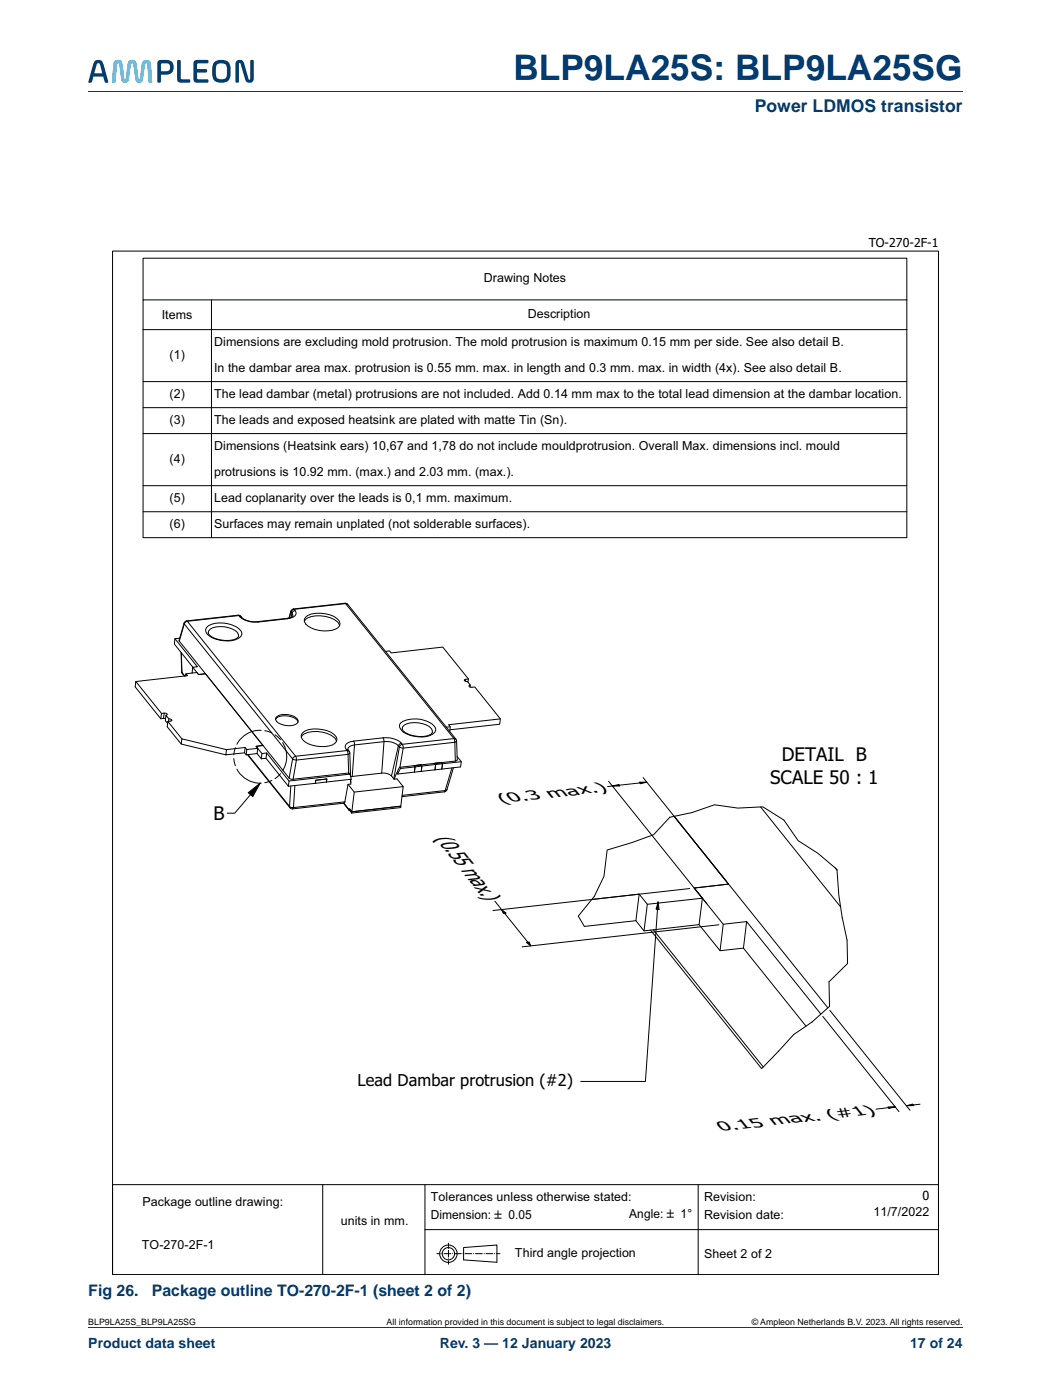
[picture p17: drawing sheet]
<svg xmlns="http://www.w3.org/2000/svg" width="210mm" height="280mm" viewBox="0 0 210 280" stroke-linecap="round" stroke-linejoin="round" font-family="sans-serif">
<defs><g id="words">
<text font-size="7" fill="#003c72" x="102.5" y="16">BLP9LA25S: BLP9LA25SG</text>
<text font-size="4.6" x="86.9" y="167.4" transform="rotate(51 86.9 167.4)">(0.55max.)</text>
<g font-size="3.8">
<text x="156.1" y="152.1">DETAIL B</text>
<text x="153.8" y="156.6">SCALE 50 : 1</text>
<text x="42.7" y="163.9">B</text>
</g>
<text font-size="3.5" fill="#003c72" x="150.7" y="22.4">Power LDMOS transistor</text>
<text font-size="3.3" x="71.4" y="217">Lead Dambar protrusion (#2)</text>
<g font-size="3.2" fill="#003c72">
<text x="17.6" y="258.9">Fig 26.</text>
<text x="30.3" y="258.9">Package outline TO-270-2F-1 (sheet 2 of 2)</text>
</g>
<g font-size="3.1">
<text x="100.2" y="160.5" transform="rotate(-6 100.2 160.5)">( 0 .3</text>
<text x="109.9" y="159.4" transform="rotate(-6 109.9 159.4)">m a x .)</text>
<text x="144" y="226.1" transform="rotate(-6 144 226.1)">0 .1</text>
<text x="150.5" y="225.3" transform="rotate(-6 150.5 225.3)">5</text>
<text x="154.4" y="224.9" transform="rotate(-6 154.4 224.9)">m a x . ( # 1 )</text>
</g>
<g font-size="2.8" fill="#003c72">
<text x="17.6" y="269.3">Product data sheet</text>
<text x="87.8" y="269.3">Rev. 3 — 12 January 2023</text>
<text x="181.8" y="269.3">17 of 24</text>
</g>
<g font-size="2.5">
<text x="173.5" y="49.3">TO-270-2F-1</text>
<text x="96.6" y="56.4">Drawing Notes</text>
<text x="32.3" y="63.8">Items</text>
<text x="105.4" y="63.6">Description</text>
<text x="33.9" y="71.7">(1)</text>
<text x="42.8" y="69.1">Dimensions are excluding mold protrusion. The mold protrusion is maximum 0.15 mm per side. See also detail B.</text>
<text x="42.8" y="74.3">In the dambar area max. protrusion is 0.55 mm. max. in length and 0.3 mm. max. in width (4x). See also detail B.</text>
<text x="33.9" y="79.5">(2)</text>
<text x="42.8" y="79.5">The lead dambar (metal) protrusions are not included. Add 0.14 mm max to the total lead dimension at the dambar location.</text>
<text x="33.9" y="84.7">(3)</text>
<text x="42.8" y="89.9">Dimensions (Heatsink ears) 10,67 and 1,78 do not include mouldprotrusion. Overall Max. dimensions incl. mould</text>
<text x="42.8" y="84.7">The leads and exposed heatsink are plated with matte Tin (Sn).</text>
<text x="33.9" y="92.5">(4)</text>
<text x="42.7" y="95.1">protrusions is 10.92 mm. (max.) and 2.03 mm. (max.).</text>
<text x="33.9" y="100.3">(5)</text>
<text x="42.8" y="100.3">Lead coplanarity over the leads is 0,1 mm. maximum.</text>
<text x="33.9" y="105.5">(6)</text>
<text x="42.8" y="105.5">Surfaces may remain unplated (not solderable surfaces).</text>
<text x="86.1" y="240">Tolerances unless otherwise stated:</text>
<text x="140.6" y="240">Revision:</text>
<text x="184.3" y="239.8">0</text>
<text x="28.5" y="241">Package outline drawing:</text>
<text x="68.1" y="244.8">units in mm.</text>
<text x="86.1" y="243.6">Dimension: ± 0.05</text>
<text x="125.7" y="243.4">Angle: ± 1°</text>
<text x="140.6" y="243.6">Revision date:</text>
<text x="174.4" y="243">11/7/2022</text>
<text x="28.3" y="249.6">TO-270-2F-1</text>
<text x="102.8" y="251.1">Third angle projection</text>
<text x="140.6" y="251.4">Sheet 2 of 2</text>
</g>
<g font-size="1.8">
<text x="17.6" y="264.7">BLP9LA25S_BLP9LA25SG</text>
<text x="77.2" y="264.7">All information provided in this document is subject to legal disclaimers.</text>
<text x="150.1" y="264.7">© Ampleon Netherlands B.V. 2023. All rights reserved.</text>
</g>
</g></defs>
<path d="M17.6 18.3h174.7M17.6 265.3h174.7" fill="none" stroke="#003c72" stroke-width=".2"/>
<g fill="#003d6a">
<path d="M35.5 12l.6 .1v3.6l1.9 .3-.1 .5h-1.7a.68 .68 0 0 1-.8-.8v-3.4z"/>
<path d="M38.8 12.2l.6-.2h1.9l.3 .1-.1 .5-1.9 .1-.2 .1v1h1.8l.2 .4-.2 .3h-1.8v1.1l.2 .2 1.9 .1 .1 .5-.3 .1h-1.9a.68 .68 0 0 1-.8-.8v-2.9z"/>
<path d="M19.5 12.7l-.7 1.9h1.6l-.5-1.8-.1-.1zM18.9 12.2a1.11 1.11 0 0 1 1.2-.1 1.11 1.11 0 0 1 .7 1l.8 3.1v.3l-.6-.1-.4-1.1h-1.9l-.4 1.1-.6 .1v-.3l.8-3.1z"/>
<path d="M32.2 12.8l-.1 1.4h1.1a.79 .79 0 0 0 .8-.8 .79 .79 0 0 0-.8-.7zM31.6 12.2a2.92 2.92 0 0 1 2.9 .3 1.52 1.52 0 0 1 .1 1.6 1.52 1.52 0 0 1-1.4 .8h-1.1v1.5l-.4 .1-.3-.1v-3.6z"/>
<path d="M43.3 12.9a3.6 3.6 0 0 0 0 2.7 1.17 1.17 0 0 0 1.3 .2 1.17 1.17 0 0 0 .7-1.1 1.98 1.98 0 0 0-.4-1.9l-1.1-.1zM42.8 12.4a2.28 2.28 0 0 1 3 .3 4.3 4.3 0 0 1-.1 3.4 2.27 2.27 0 0 1-3.1-.3 4.3 4.3 0 0 1 .2-3.4z"/>
</g>
<path d="M22.9 12.2a.96 .96 0 0 1 1.1-.2 .96 .96 0 0 1 .5 1l.3 2.7 .2 .2 .1-.2 .4-2.7a.94 .94 0 0 1 .9-1 .94 .94 0 0 1 .9 1l.3 2.7 .2 .2 .1-.2 .4-2.7a.95 .95 0 0 1 .9-1 .95 .95 0 0 1 1 1l.2 3.4-.3 .1-.4-.1-.3-3.4-.2-.4-.3 .4-.3 2.8a.77 .77 0 0 1-.8 .7 .77 .77 0 0 1-.8-.7l-.4-2.8-.2-.4-.3 .4-.4 2.8a.77 .77 0 0 1-.7 .7 .77 .77 0 0 1-.8-.7l-.4-2.8-.2-.4-.3 .4-.2 3.4-.4 .1-.3-.1 .2-3.4z" fill="#00b6f1"/>
<path d="M47.2 12.2a.97 .97 0 0 1 1-.2 .97 .97 0 0 1 .6 .9l.8 2.9 .2 .1 .2-.1v-3.7l.4-.1 .3 .1v3.5a.9 .9 0 0 1-.9 .9 .9 .9 0 0 1-.9-.9l-.9-2.9-.1-.1-.2 .1v3.7l-.3 .1-.4-.1v-3.5z" fill="#003d6a"/>
<g fill="none" stroke="#000" stroke-width=".2">
<path d="M22.5 50.2h164.9v204.5h-164.9zM28.6 59.9v-8.3h152.5v8.3M42.2 59.9v47.5M181.1 59.9h-152.5v6M181.1 59.9v47.5h-152.5v-41.5M28.6 65.9h152.5M28.6 76.3h152.5M28.6 81.5h152.5M28.6 86.6h152.5M28.6 97.1h152.5M28.6 102.3h152.5M35.8 128.1l21.9 27.4"/>
<path d="M35.9 127.5l-1 .1M36.2 130.4l.1 3.9M36.2 130.4l.1 4 .6 .7M36.3 134.3l.1 .3M36.4 134.6l.4 .5M36.8 124.7l-1 3.4M36.8 124.7v-.2l-1 3.6M36.8 124.7l21.6 26.9-.7 3.9M37.1 135.1v-.5l.4 .4-10.4 1.2M37.3 124.1l-.5 .4M37.3 124.1h.1l-.5 .3-.1 .3M38.5 133.3l-.1 1.2"/>
<path d="M38.5 133.3l-3.7-4.6 .1-1.1 4.5 5.6-.9 .1 1.1 1.5 1.4-.2-1.4 .2-.3-.4-2.2 .2M41.2 125.4a4.9 4.9 0 0 1 5.2-.5 2.2 2.2 0 0 1 1.9 1.9 3.1 3.1 0 0 1-3.2 1.3 4.4 4.4 0 0 1-4-1.8v-.5zM42 125.7a5 5 0 0 1 5.4 .7l.2 .8a3.7 3.7 0 0 1-3.6 .7 3.2 3.2 0 0 1-2.4-1.4l.1-.4zM47.6 122.9l.5 .3M47.6 122.9l-10.3 1.2M47.6 122.9l.1 .1M47.7 123l-10.3 1.1 21.6 27 10.3-1.1M47.7 123l.4 .2M47.7 123l.2 .2M47.9 123.2l.4 .2M47.9 123.2a4.7 4.7 0 0 0 3.7 1.1M48.1 123.2a3.8 3.8 0 0 0 3.3 1l5.9-.6a1.44 1.44 0 0 0 1.2-.5l-.2-.6-.2 .9"/>
<path d="M51.4 124.2l.2 .1M57.3 123.6h.1M57.4 123.6l-5.8 .7M58.1 122.1l-.4 1.4M58.1 122.1l-.3 1.4M58.6 121.7l-.5 .4M58.6 121.7l.1 .1M58.7 121.8l10.3-1.2 21.7 27-10.4 1.1M58.7 121.8l.2 .2M58.7 121.8l-.4 .2-.2 .3 .2 .2 .1-.2 .5-.3M58.9 122l.2 .3a1.08 1.08 0 0 1-1 1.2l-.7 .1M60.8 124.1a4.1 4.1 0 0 1 4.1-.9 3.6 3.6 0 0 1 2.9 1.8"/>
<path d="M61.1 123.3a5.6 5.6 0 0 1 5.3-.3 1.93 1.93 0 0 1 1.4 2 4.1 4.1 0 0 1-4.1 1 3.9 3.9 0 0 1-2.9-1.8v-.4zM68.9 120.5l.5 .3M68.9 120.5l.5 .2 21.7 27-.4-.1 .1 .7 .4-.2M68.9 120.5l-10.3 1.2M77 130.2l.8-.1 .3 .4 10.3-1.2 5.2 6.4-.1 .6M93 135.8l-.1 .3M93 135.8l-.3 .1 .7 .3 .5 .7v.4M93.6 135.7l-.6 .1M93.9 136.9l-.2 .2 .3 .2h.8l5.1 6.4-.1 1-10 1.1M32.3 142.6l-5.2-6.4-.1 1.1 5.1 6.3 .6-.1M32.7 143.5l.4 .1M32.8 142.5l-.5 .1-.2 1"/>
<path d="M32.8 142.5l-.1 1M32.8 142.5l.6 .2-.3 .2M33.7 144.1v-.4l-.6-.8-.1 1.1 .5 .6M33.7 143.7l.6 .2v.1l-.8 .2M36.3 147.6l-2.8-3.4-.1 1 2.8 3.5M45.2 149.8l3.8-.4-.2 1-3.7 .4 .1-1-8.9-2.2-.1 1.1 8.9 2.1M46.7 151.6l.3 1.4M47 149.4l-.3 1.4M47.3 153.7a5.3 5.3 0 0 0 4.9 2.8M48.8 150.4l.4 .4 2.2-.2M49 149.4l.3 .4M49.4 150.8l8.5 10.6"/>
<path d="M49.5 150.8l8.3 10.3M49.6 158.4l2.4-1.9-1.5 2.7zM51.3 150.6l.9 1 .9-.1 4.5 5.6M51.5 149.5l-2.2 .3-.1 1M52 156.5l-5.1 6h-1.5M52.2 145.9a5.2 5.2 0 0 0-4.9 2.8M52.3 150.6l-1.2-1.5 1.4-.1-1.4 .1 .4 .4-.1 1.1M52.9 146l1.4 .5M53.1 151.5l.2-1-1 .1-.1 1M53.3 150.5l4.4 5.6-.1 1M54.3 156l-1.4 .4M54.9 146.8l1.1 1"/>
<path d="M55 143.8a2.37 2.37 0 0 1 2.7-.7 2.07 2.07 0 0 1 1.8 1.2M55.1 143.4a3.4 3.4 0 0 1 4.3 .3l.2 .3a1.22 1.22 0 0 1-1.4 1 3.1 3.1 0 0 1-3.2-1.2zM56 154.6l-1.1 1M56.5 148.4a5.3 5.3 0 0 1 0 5.6M57.7 156.1l12.1-1.4 .3 1-4.9 .6 .1-.6-2.2 .2-.1 .6-5.4 .6M57.7 155.5l.8 .2M58.1 157.1l-.2 4.3M58.5 151.4l.5-.3 .2 .8-.8-.3zM58.9 157l-.3 4.4 10.3-1.2M60.2 147.3a3.3 3.3 0 0 1 3.2-1.1 5.3 5.3 0 0 1 3.6 1.5l.2 .4M60.5 146.4a5.6 5.6 0 0 1 5.3-.2 2.31 2.31 0 0 1 1.5 1.5 1.65 1.65 0 0 1-1.6 1.4 6.2 6.2 0 0 1-5.3-1.3l-.2-.9zM63.1 155.9l2.2-.2-.1 .6-2.2 .2z"/>
<path d="M69.2 149.7l.1 .3M69.2 149.7l.4 .2M69.3 150l.2 .7-10.3 1.2-.7 3.8M69.3 150l.4 .1M69.5 156.7l-.6 3.5M69.5 156.7l1.3 1.6-.5 3.9 9.7-1.1M69.6 154.5l-11.1 1.2M69.6 154.5h.1M69.6 154.5l.3 .2M69.7 150.1l.2 .4M69.9 150.5l.1 4.6M69.9 150.5l-.4 .2 .1 3.8"/>
<path d="M70 155.7l.1 1h-.6M70 155.7l.1 .7M70.6 148.1a1.5 1.5 0 0 0-1.7 1.3l.3 .3M70.6 148.1l.2 .8a1.2 1.2 0 0 0-1.3 .9l.2 .3M70.8 158.3l9.7-1.1-.5 3.9M76.2 154.5l-6.2 .7M76.2 154.5a2.47 2.47 0 0 1 2 .6M76.5 147.4l-5.9 .7M76.5 147.4a4.7 4.7 0 0 1 3.7 1.1M76.5 147.4l.2 .8-.5 6.3M78.2 155.1l.5 .6 .6-.1 1.2 1.6M79.3 154.4l.2 .3"/>
<path d="M79.3 154.4l-.6 1.3M79.6 149l-1.4 6.1M79.9 153.3l-.6 1.1M80 153.6l-.5 1.1M80.2 148.5l.2 .2M80.2 148.5l-.5 .3-.1 .2a3.4 3.4 0 0 0-2.9-.8l-5.9 .7-.5 6.3M80.3 144.3a5.9 5.9 0 0 1 6.3 .7l.4 .5a1.26 1.26 0 0 1-1.1 1.5 6.6 6.6 0 0 1-5.3-.7l-.6-.6-.2-.6 .1-.5zM80.4 148.7l.1 .8-.6 3.8M80.4 148.7l-.5 .3-.1 .3-.2-.3M80.7 144.9a5 5 0 0 1 5.4 .7l.2 .8a3.6 3.6 0 0 1-3.5 .7 3.2 3.2 0 0 1-2.5-1.4l.1-.4zM82.7 153l.2 .2-.1 1.1M82.7 153l-2.8 .3"/>
<path d="M82.8 154.3l-3.3 .4M84.1 152.8l.2 .3-.2 1 2.8-.3M84.1 152.8l-1.4 .2 .2 .2-.1 1.1M84.1 152.8l.2 .3-4.3 .5-.1-.3M86.8 152.5l.2 .3-.1 1M87 152.8l-2.7 .3-.2 1-1.3 .2M88.2 152.4l-1.4 .1 .2 .3-.1 1M88.2 152.4l.2 .2-1.4 .2M88.8 158.2l-8.5 1M88.9 158l-8.6 .9M88.9 158l-.1 .2M89.3 157.8l-.4 .2"/>
<path d="M89.3 157.8l-.5 .4M89.9 145.2l-.8 .1M90.3 153.5l-1.4 4.5M90.6 153.4l-1.3 4.4M90.9 152.1l-.1-3.8-10.3 1.2-.7-.2-1.2 6.3M90.9 152.1l-8.2 .9M91.1 147.7l.1 .4M91.2 148.1l.1 3.8-.4 .2M91.3 151.2l.8 1-.1 1-3.8 .5 .2-1.1-.2-.2M92.1 152.2l-3.7 .4-.2 1.1-1.3 .1M99.9 143.7l-10.3 1.1 .3 .4-.1 1M121.6 156.1l22.8 28.6"/>
<path d="M122.3 157.1l1.3-.3 .2 .3zM127.7 156.3h1.5l-1.3 .3zM128.4 155.4l36.9 46M129.2 156.3l-7.9 .9M57.8 161.1l.8 .3-.2 .2M57.9 161.4l.5 .2M68.6 160.5l1.2 1.4M68.9 160.2l-.2 .3-10.3 1.1M69.8 161.9h.1M69.8 161.6l.5 .6-.1 .3-.4-.6zM80 161.1v.3l-9.8 1.1M80 161.1l-9.7 1.1-.5-.6v.3"/>
<path d="M127.7 178.7l-.7 5.3-10.3 1.1-1.2-2 3.2-4 1.9-4 .7-5.2 5-1.6 4.3-1.5 3.2-3.5 4.4-.9 4.5-1.6 4.7 .7 5-.3 4.2 2.7 2.8 4.1 4 2.5 3.7 3.2a67.6 67.6 0 0 0 2.1 14.2l.1 4.6-3.7 3.7 .1 4.9-.4 .3a32.6 32.6 0 0 1-6.8 5.3l-6.4 6.8-22.2-27.6M137.8 177.6l-39.3 4.3M138.7 177.5l6.8-.8-6.8 .8 1.6 2-11 1.2-1.6-2-9.5 1M140.3 179.5l-.7 5.3-11 1.2-1.6-2M151.9 161.2l16 20M166.8 173.4l.4 .5M98.8 180.1l7.2 8.9M100.2 181.8l.8 .7h-.5zM105.1 188.3l.6-.1 .3 .8zM129.3 180.7l-.7 5.3M130.5 185.8l21.9 27.4M131.4 180.2l.2 1.5h-.6z"/>
<path d="M131.4 180.2l-2.5 35.9h-12.9M139.6 184.8l4.2 5.2 4.7-.5 12.5 15.6M143.6 184.8l-39.3 4.4M148.5 189.5l.6-5.3-4.7 .5-.6 5.3M149.1 184.2l14.8 18.4M164.3 203.1l15.2 19M165.7 201.9l16 20M22.5 236.7h164.9v18h-164.9zM64.5 236.7v18M84.9 236.7v18M139.4 236.7v18M177.3 221.2h1.5l-1.2 .3z"/>
<path d="M178.8 221.2l-3.9 .4M181 221l1.3-.4 .2 .3zM183.7 220.6l-2.7 .4M84.9 245.7h102.5M87.2 250.5h.7M88.2 250.5h.1M88.7 250.5h1.3M89.6 248.4v.7M89.6 249.4v.1M89.6 249.8v1.4M89.6 251.6h.1M89.6 251.9v.7"/>
<path d="M90.4 250.5h.1M90.8 250.5h1.3M92.5 250.5h.1M92.6 249.3l6.6-.5v3.4l-6.6-.4zM92.9 250.5h1.3M94.6 250.5h.1M95 250.5h1.3M96.7 250.5h.1M97.1 250.5h1.3M98.8 250.5h.1M99.2 250.5h.7"/>
<circle cx="89.6" cy="250.5" r="1.23"/>
<circle cx="89.6" cy="250.5" r="1.74"/>
</g>
<path d="M49.6 158.4l2.4-1.9-1.5 2.7zM122.3 157.1l1.3-.3 .2 .3zM127.7 156.3h1.5l-1.3 .3zM100.2 181.8l.8 .7h-.5zM105.1 188.3l.6-.1 .3 .8zM131.4 180.2l.2 1.5h-.6zM177.3 221.2h1.5l-1.2 .3zM181 221l1.3-.4 .2 .3z" fill="#000"/>
<use href="#words"/>
</svg>
